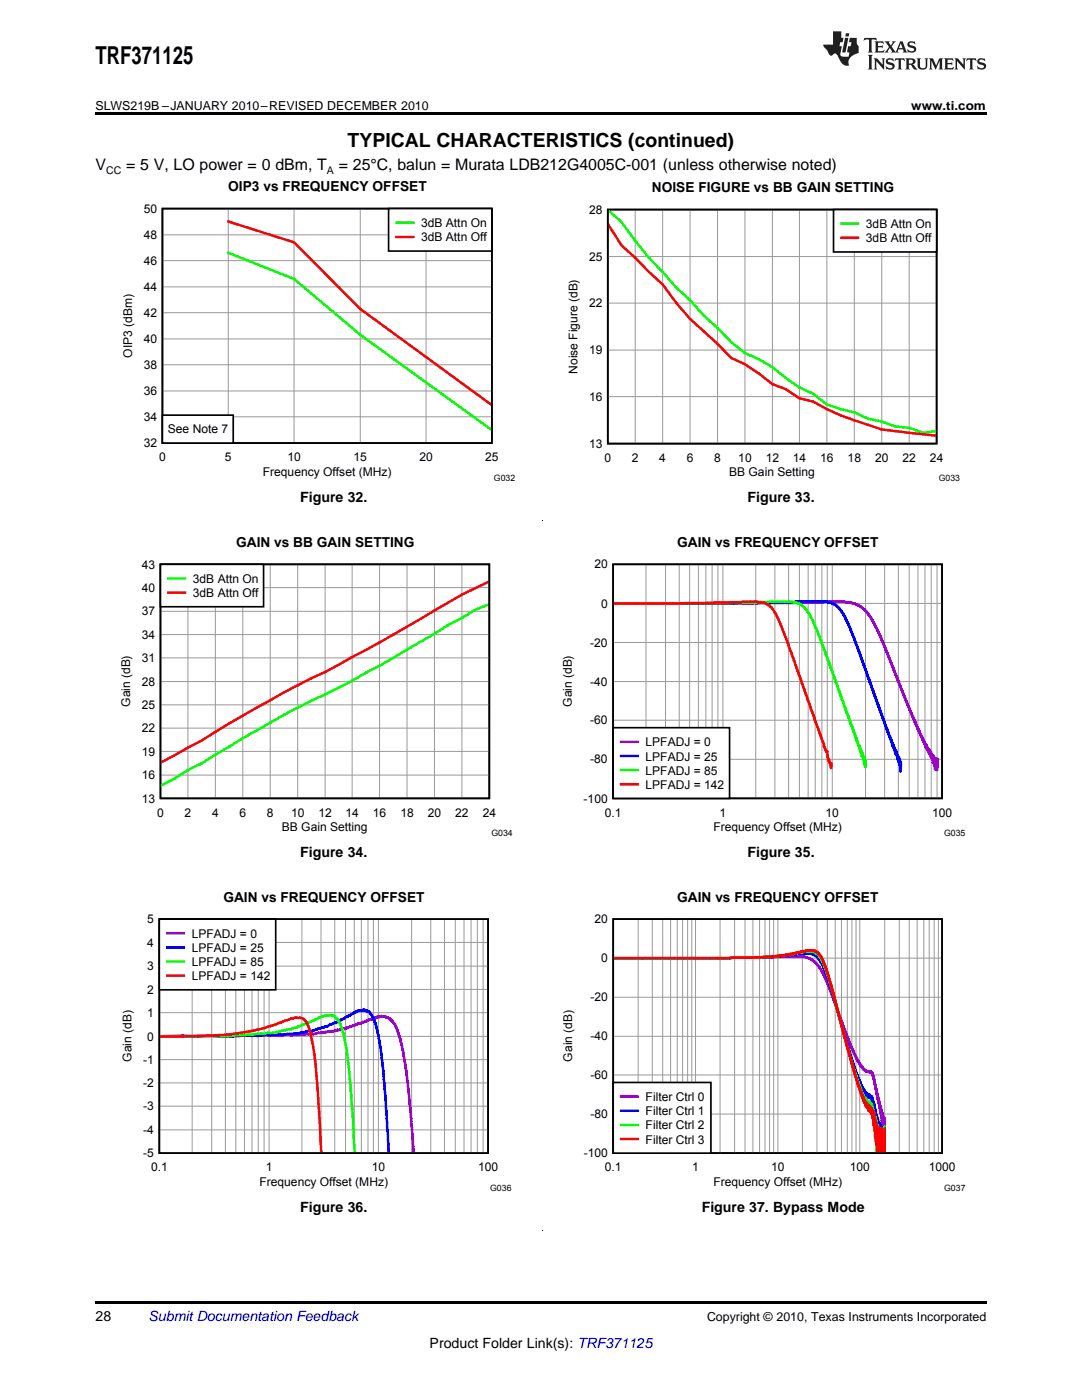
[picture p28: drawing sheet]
<svg xmlns="http://www.w3.org/2000/svg" width="216mm" height="279mm" viewBox="0 0 216 279" stroke-linecap="round" stroke-linejoin="round" font-family="sans-serif">
<defs><g id="words">
<text font-size="4.9" x="19" y="12.8">TRF371125</text>
<text font-size="3.9" x="69.4" y="29.3">TYPICAL CHARACTERISTICS (continued)</text>
<g font-size="3.2">
<text x="19" y="34">V</text>
<text x="25.2" y="34">= 5 V, LO power = 0 dBm, T</text>
<text x="67.6" y="34">= 25°C, balun = Murata LDB212G4005C-001 (unless otherwise noted)</text>
</g>
<g font-size="2.8">
<text x="59.9" y="100.2">Figure 32.</text>
<text x="149.2" y="100.2">Figure 33.</text>
<text x="59.9" y="171">Figure 34.</text>
<text x="149.2" y="171">Figure 35.</text>
<text x="59.9" y="241.8">Figure 36.</text>
<text x="140" y="241.8">Figure 37. Bypass Mode</text>
<text x="19" y="263.6">28</text>
<text x="85.7" y="269">Product Folder Link(s): TRF371125</text>
</g>
<text font-size="2.8" fill="#0000c8" x="29.6" y="263.6">Submit Documentation Feedback</text>
<g font-size="2.7">
<text x="45.5" y="38.1">OIP3 vs FREQUENCY OFFSET</text>
<text x="130.1" y="38.3">NOISE FIGURE vs BB GAIN SETTING</text>
<text x="47.1" y="109.1">GAIN vs BB GAIN SETTING</text>
<text x="135.1" y="109.1">GAIN vs FREQUENCY OFFSET</text>
<text x="44.6" y="180">GAIN vs FREQUENCY OFFSET</text>
<text x="135.1" y="179.9">GAIN vs FREQUENCY OFFSET</text>
</g>
<g font-size="2.5">
<text x="19" y="21.9">SLWS219B –JANUARY 2010–REVISED DECEMBER 2010</text>
<text x="181.8" y="21.9">www.ti.com</text>
<text x="141.1" y="263.6">Copyright © 2010, Texas Instruments Incorporated</text>
</g>
<g font-size="2.4">
<text x="28.7" y="47.7">48</text>
<text x="28.7" y="42.5">50</text>
<text x="84" y="45.4">3dB Attn On</text>
<text x="117.5" y="42.7">28</text>
<text x="172.8" y="45.6">3dB Attn On</text>
<text x="28.7" y="52.8">46</text>
<text x="84" y="48.2">3dB Attn Off</text>
<text x="117.5" y="52">25</text>
<text x="172.8" y="48.4">3dB Attn Off</text>
<text x="28.7" y="58.1">44</text>
<text x="28.7" y="63.2">42</text>
<text x="117.5" y="61.3">22</text>
<text x="26.3" y="71.4" transform="rotate(-90 26.3 71.4)">OIP3 (dBm)</text>
<text x="28.7" y="68.5">40</text>
<text x="117.5" y="70.7">19</text>
<text x="28.7" y="73.6">38</text>
<text x="115.2" y="74.6" transform="rotate(-90 115.2 74.6)">Noise Figure (dB)</text>
<text x="28.7" y="78.9">36</text>
<text x="117.5" y="80">16</text>
<text x="28.7" y="89.2">32</text>
<text x="28.7" y="84">34</text>
<text x="33.5" y="86.5">See Note 7</text>
<text x="117.5" y="89.4">13</text>
<text x="31.7" y="92.1">0</text>
<text x="44.9" y="92.1">5</text>
<text x="52.4" y="94.9">Frequency Offset (MHz)</text>
<text x="57.3" y="92.1">10</text>
<text x="70.6" y="92.1">15</text>
<text x="83.7" y="92.1">20</text>
<text x="96.8" y="92.1">25</text>
<text x="120.6" y="92.2">0</text>
<text x="126.1" y="92.2">2</text>
<text x="131.6" y="92.2">4</text>
<text x="137" y="92.2">6</text>
<text x="142.5" y="92.2">8</text>
<text x="145.5" y="95">BB Gain Setting</text>
<text x="147.3" y="92.2">10</text>
<text x="152.8" y="92.2">12</text>
<text x="158.2" y="92.2">14</text>
<text x="163.7" y="92.2">16</text>
<text x="169.1" y="92.2">18</text>
<text x="174.6" y="92.2">20</text>
<text x="180.1" y="92.2">22</text>
<text x="185.6" y="92.2">24</text>
<text x="28.3" y="113.5">43</text>
<text x="118.6" y="113.5">20</text>
<text x="28.3" y="118.1">40</text>
<text x="38.5" y="116.4">3dB Attn On</text>
<text x="38.5" y="119.2">3dB Attn Off</text>
<text x="28.3" y="122.8">37</text>
<text x="119.9" y="121.3">0</text>
<text x="28.3" y="127.5">34</text>
<text x="117.8" y="129">-20</text>
<text x="28.3" y="136.9">28</text>
<text x="28.3" y="132.1">31</text>
<text x="117.8" y="136.8">-40</text>
<text x="26" y="141.1" transform="rotate(-90 26 141.1)">Gain (dB)</text>
<text x="28.3" y="141.5">25</text>
<text x="114.1" y="141.1" transform="rotate(-90 114.1 141.1)">Gain (dB)</text>
<text x="28.3" y="146.1">22</text>
<text x="117.8" y="144.6">-60</text>
<text x="128.8" y="149">LPFADJ = 0</text>
<text x="28.3" y="155.5">16</text>
<text x="28.3" y="150.8">19</text>
<text x="117.8" y="152.4">-80</text>
<text x="128.8" y="151.8">LPFADJ = 25</text>
<text x="128.8" y="154.6">LPFADJ = 85</text>
<text x="28.3" y="160.2">13</text>
<text x="116.5" y="160.2">-100</text>
<text x="128.8" y="157.4">LPFADJ = 142</text>
<text x="31.4" y="163">0</text>
<text x="36.8" y="163">2</text>
<text x="42.3" y="163">4</text>
<text x="47.8" y="163">6</text>
<text x="53.3" y="163">8</text>
<text x="56.2" y="165.8">BB Gain Setting</text>
<text x="58.1" y="163">10</text>
<text x="63.5" y="163">12</text>
<text x="68.9" y="163">14</text>
<text x="74.4" y="163">16</text>
<text x="79.9" y="163">18</text>
<text x="85.4" y="163">20</text>
<text x="90.8" y="163">22</text>
<text x="96.3" y="163">24</text>
<text x="120.7" y="163">0.1</text>
<text x="142.3" y="165.8">Frequency Offset (MHz)</text>
<text x="143.6" y="163">1</text>
<text x="164.7" y="163">10</text>
<text x="186" y="163">100</text>
<text x="29.4" y="184.3">5</text>
<text x="118.6" y="184.3">20</text>
<text x="29.4" y="188.9">4</text>
<text x="38.3" y="187.2">LPFADJ = 0</text>
<text x="38.3" y="190">LPFADJ = 25</text>
<text x="29.4" y="193.6">3</text>
<text x="38.3" y="192.8">LPFADJ = 85</text>
<text x="38.3" y="195.6">LPFADJ = 142</text>
<text x="120" y="192.1">0</text>
<text x="29.4" y="202.9">1</text>
<text x="29.4" y="198.3">2</text>
<text x="117.8" y="199.9">-20</text>
<text x="29.4" y="207.7">0</text>
<text x="117.8" y="207.7">-40</text>
<text x="26.2" y="211.9" transform="rotate(-90 26.2 211.9)">Gain (dB)</text>
<text x="28.6" y="212.3">-1</text>
<text x="114.1" y="211.9" transform="rotate(-90 114.1 211.9)">Gain (dB)</text>
<text x="117.8" y="215.4">-60</text>
<text x="28.6" y="221.6">-3</text>
<text x="28.6" y="216.9">-2</text>
<text x="128.8" y="219.8">Filter Ctrl 0</text>
<text x="28.6" y="226.3">-4</text>
<text x="117.8" y="223.2">-80</text>
<text x="128.8" y="222.6">Filter Ctrl 1</text>
<text x="128.8" y="225.4">Filter Ctrl 2</text>
<text x="28.6" y="231">-5</text>
<text x="30.1" y="233.8">0.1</text>
<text x="53" y="233.8">1</text>
<text x="74.2" y="233.8">10</text>
<text x="95.4" y="233.8">100</text>
<text x="116.5" y="231">-100</text>
<text x="120.7" y="233.8">0.1</text>
<text x="128.8" y="228.2">Filter Ctrl 3</text>
<text x="138.1" y="233.8">1</text>
<text x="153.9" y="233.8">10</text>
<text x="169.6" y="233.8">100</text>
<text x="185.3" y="233.8">1000</text>
<text x="51.8" y="236.6">Frequency Offset (MHz)</text>
<text x="142.4" y="236.6">Frequency Offset (MHz)</text>
</g>
<g font-size="2.1">
<text x="21.2" y="34.6">CC</text>
<text x="65.2" y="34.6">A</text>
</g>
<g font-size="1.7">
<text x="98.6" y="95.9">G032</text>
<text x="187.3" y="96">G033</text>
<text x="98.1" y="166.8">G034</text>
<text x="188.4" y="166.8">G035</text>
<text x="97.8" y="237.6">G036</text>
<text x="188.4" y="237.6">G037</text>
</g>
</g></defs>
<g fill="#231f20">
<path d="M172.5 7.6l-.1 .5 .4-.2h.6v.1v2.1l-.2 .4h.9l-.2-.4v-2.1l.1-.1h.5l.5 .2-.2-.5zM174.5 8.3l.2 .3v1.5l-.2 .4h1.8l.2-.6a1.04 1.04 0 0 1-1.3 .2v-.7h.6l.3 .2v-.6l-.3 .2h-.6v-.6l.8-.1 .4 .3-.2-.5zM176.5 8.3l.9 1.1-.9 1.1h.8l-.2-.2 .4-.7 .5 .7-.2 .2h1.5l-.2-.2 .2-.4h.9l.1 .4-.2 .2h1l-.3-.3-.7-1.9h-.5l-.9 2-.8-1 .9-1h-.8l.1 .3-.4 .5-.3-.6 .1-.2zM179.7 8.6l.4 1h-.7zM181.3 8.4a.63 .63 0 0 0-.2 .7 .63 .63 0 0 0 .6 .4l.6 .2 .1 .2a.75 .75 0 0 1-.7 .4 .75 .75 0 0 1-.6-.5l.1 .7 .1-.1a1.11 1.11 0 0 0 1.5-.6 1.13 1.13 0 0 0-1.2-.8l-.1-.4a1.04 1.04 0 0 1 1.2 .2l-.2-.5-.2 .1-.4-.2zM173.2 10.9l.2 .4v2.2l-.2 .4h1l-.3-.4v-2.2l.3-.4zM174.3 11.6l.3 .4v1.5l-.3 .4h.8l-.2-.4v-1.3l1.5 1.7v-1.9l.2-.4h-.7l.2 .4v.9l-1.1-1.3zM177 11.8a.62 .62 0 0 0-.2 .7 .62 .62 0 0 0 .6 .4l.6 .1 .1 .3a.76 .76 0 0 1-.7 .3 .76 .76 0 0 1-.7-.4l.2 .7 .1-.1a1.11 1.11 0 0 0 1.5-.6 1.13 1.13 0 0 0-1.2-.8l-.1-.4a1.04 1.04 0 0 1 1.2 .2l-.2-.6-.2 .1-.5-.1zM178.7 11.6l-.2 .6a.61 .61 0 0 1 .8-.3v1.6l-.2 .4h.9l-.2-.4v-1.6a.63 .63 0 0 1 .7 .3l-.1-.6zM180.6 11.6l.3 .4v1.5l-.3 .4h1l-.2-.2-.1-.8 .6 .2a.76 .76 0 0 0 1.2 .7l-1-1a.58 .58 0 0 0 .6-.5 .58 .58 0 0 0-.5-.6zM181.4 11.9h.1a.45 .45 0 0 1 .5 .1 .45 .45 0 0 1 .1 .5l-.8 .2zM182.9 11.6l.2 .2a2.17 2.17 0 0 0 .3 1.9 .99 .99 0 0 0 1.6-.6v-1.1l.2-.4h-.7l.2 .2a1.92 1.92 0 0 1-.2 1.8 .6 .6 0 0 1-.9-.5v-1.1l.2-.4zM185.4 11.6l.2 .4v1.5l-.2 .4h.7l-.2-.4v-1.4l.8 1.8 .8-1.8v1.4l-.2 .4h.9l-.2-.4v-1.5l.2-.4h-.8l-.6 1.5-.6-1.5zM188.4 11.6l.2 .4v1.5l-.2 .4h1.8l.1-.6a1.04 1.04 0 0 1-1.2 .1v-.6h.5l.4 .2v-.6l-.4 .2h-.5v-.7h.8l.3 .3-.1-.6zM190.5 11.6l.2 .4v1.5l-.2 .4h.7l-.2-.4v-1.3l1.5 1.7v-1.9l.2-.4h-.7l.2 .4v.9l-1.1-1.3zM192.9 11.6l-.1 .6a.61 .61 0 0 1 .7-.3l.1 1.6-.3 .4h1l-.3-.4 .1-1.6a.63 .63 0 0 1 .7 .3l-.1-.6zM195.2 11.8a.62 .62 0 0 0-.2 .7 .62 .62 0 0 0 .6 .4l.6 .1 .1 .3a.76 .76 0 0 1-.7 .3 .76 .76 0 0 1-.6-.4l.1 .7 .1-.1a1.11 1.11 0 0 0 1.6-.6 1.13 1.13 0 0 0-1.3-.8l-.1-.4a1.04 1.04 0 0 1 1.2 .2l-.1-.6-.2 .1-.5-.1z"/>
<path d="M166.2 6.3v2.6h-1.9v.4l.8 .9a.91 .91 0 0 0 1 .8 .56 .56 0 0 1 .5-.3 .56 .56 0 0 1 .5 .3l.4 .8a1.53 1.53 0 0 0 1.9 1.2 1.54 1.54 0 0 1 1-2.1l.9-.3v-1.4a1.52 1.52 0 0 1-.4-1.6h-1.3l-.2 .8h.5l-.2 .8h-.5l-.1 1v.2l.4 .1-.2 .8a1.93 1.93 0 0 1-1.6-.3l.3-1.8h-.5l.2-.8h.4l.2-.8h-.4v-1.3zM168.6 7.6l-.6 2.9h.7l.6-2.9zM168.8 6.6l-.1 .7h.6l.2-.7z"/>
</g>
<path d="M32.4 41.6h65.7v46.8h-65.7z" fill="none" stroke="#000" stroke-width=".33"/>
<path d="M32.4 57.3h65.8M32.4 52h65.8M32.4 46.9h65.8M45.5 41.6v46.9M58.7 41.6v46.9M71.9 41.6v46.9M85 41.6v46.9M32.4 78h65.8M32.4 72.8h65.8M32.4 67.6h65.8M32.4 62.4h65.8M32.4 83.2h65.8" fill="none" stroke="#999" stroke-width=".2"/>
<path d="M45.5 50.4l13.2 5.3 13.2 11.1 26.2 19" fill="none" stroke="#0f0" stroke-width=".5"/>
<path d="M45.5 44.2l13.2 4.2 13.2 13.3 26.2 19.1" fill="none" stroke="#f00" stroke-width=".5"/>
<path d="M32.4 82.8h14.1v5.6h-14.1z" fill="#fff"/>
<path d="M32.4 82.8h14.1v5.6h-14.1z" fill="none" stroke="#000" stroke-width=".33"/>
<path d="M77.5 41.6h20.6v8.5h-20.6z" fill="#fff"/>
<path d="M77.5 41.6h20.6v8.5h-20.6zM121.3 41.8h65.6v46.7h-65.6z" fill="none" stroke="#000" stroke-width=".33"/>
<path d="M79.1 44.5h3.3M121.3 41.9l2.7 2.4 2.7 3.7 2.8 3.4 2.7 2.9 2.8 3.1 2.7 2.5 2.7 3.1 2.8 2.5 2.7 2.8 2.7 2.1 2.8 1.3 2.7 1.6 2.7 2.1 2.7 1.9 2.8 1.3 2.7 2.1 2.7 .9 2.8 .7 2.7 1.3 2.7 .5 2.8 1 2.7 .3 2.8 1 2.7-.4" fill="none" stroke="#0f0" stroke-width=".5"/>
<path d="M79.1 47.3h3.3M121.3 44.7l2.7 4.3 8.2 7.8 2.8 3.7 2.7 3.1 5.5 5 2.7 2.8 2.7 1.3 2.8 1.8 2.7 2.2 2.7 1 2.7 1.8 2.8 .7a55.8 55.8 0 0 0 13.6 5.5l11 1.3" fill="none" stroke="#f00" stroke-width=".5"/>
<g fill="none" stroke="#999" stroke-width=".2">
<path d="M121.3 51.2h65.7M126.7 41.8v46.8M132.2 41.8v46.8M137.7 41.8v46.8M143.2 41.8v46.8M148.6 41.8v46.8M154.1 41.8v46.8M159.5 41.8v46.8M165 41.8v46.8M170.5 41.8v46.8M175.9 41.8v46.8M181.4 41.8v46.8"/>
<path d="M121.3 79.2h65.7M121.3 69.9h65.7M121.3 60.5h65.7"/>
</g>
<path d="M166.3 41.8h20.6v8.5h-20.6z" fill="#fff"/>
<path d="M166.3 41.8h20.6v8.5h-20.6zM32 112.6h65.6v46.7h-65.6z" fill="none" stroke="#000" stroke-width=".33"/>
<path d="M167.9 44.6h3.3M97.6 120.6l-2.7 1.1-2.7 1.6-2.8 1.4a275.7 275.7 0 0 1-24.5 13.9l-2.8 1.2a238.7 238.7 0 0 0-21.9 12.6l-2.7 1.3-2.7 1.7-2.7 1.4" fill="none" stroke="#0f0" stroke-width=".5"/>
<path d="M167.9 47.5h3.3M97.6 116l-5.4 2.7-5.5 3.1a469.9 469.9 0 0 1-21.8 12.3 252.9 252.9 0 0 0-24.7 13.7l-8.1 4.4" fill="none" stroke="#f00" stroke-width=".5"/>
<g fill="none" stroke="#999" stroke-width=".2">
<path d="M32 117.3h65.7M37.5 112.6v46.8M43 112.6v46.8M48.4 112.6v46.8M53.9 112.6v46.8M59.4 112.6v46.8M64.9 112.6v46.8M70.3 112.6v46.8M75.7 112.6v46.8M81.2 112.6v46.8M86.7 112.6v46.8M92.2 112.6v46.8"/>
<path d="M32 136h65.7M32 131.3h65.7M32 126.6h65.7M32 122h65.7M32 154.7h65.7M32 150h65.7M32 145.3h65.7M32 140.7h65.7"/>
</g>
<path d="M32 112.6h20.6v8.5h-20.6z" fill="#fff"/>
<path d="M32 112.6h20.6v8.5h-20.6zM122.3 112.6h65.7v46.7h-65.7z" fill="none" stroke="#000" stroke-width=".33"/>
<path d="M33.6 115.4h3.3M122.4 120.4h17.9l17.6-.3 .9 .2 1 .4 1.1 1 .5 .7 .9 1.6 1.2 3 6.3 17.6 .7 1.8 .3 1.2h.1v-.2l.1 .6v-.2l.1 .4 .1-.1v.6l.2 .1 .1 .6v-.5l.1 .7M171.6 149.5l.2 .8 .1-.4 .1 .6M172 150v.9v-.6l.2 .8M172.2 151l.1 .6v-.6M172.3 151.5l.2 .9M172.5 151.9v.7v-1.5l.1 2M172.8 152.6v.3l-.1-1-.1 1.1" fill="none" stroke="#0f0" stroke-width=".5"/>
<path d="M33.6 118.3h3.3M122.4 120.4h13.4l15.2-.3a4.2 4.2 0 0 1 4 2.7l2.9 7.5 6.3 17.8 .2 .9 .4 1 .1-.1 .1 .2 .1-.1 .1 1.5 .1 .4 .1-.4 .1 .7 .1-.1 .1 .3 .1 .9 .1-.9" fill="none" stroke="#f00" stroke-width=".5"/>
<g fill="none" stroke="#999" stroke-width=".2">
<path d="M128.9 112.6v46.8M132.8 112.6v46.8M135.5 112.6v46.8M137.6 112.6v46.8M139.4 112.6v46.8M140.8 112.6v46.8M142.1 112.6v46.8M143.3 112.6v46.8M144.2 112.6v46.8M150.8 112.6v46.8M154.6 112.6v46.8M157.4 112.6v46.8"/>
<path d="M159.5 112.6v46.8M161.3 112.6v46.8M162.7 112.6v46.8M164 112.6v46.8M165.1 112.6v46.8M166.1 112.6v46.8M172.7 112.6v46.8M176.5 112.6v46.8M179.3 112.6v46.8M181.4 112.6v46.8M183.2 112.6v46.8M184.6 112.6v46.8"/>
<path d="M185.8 112.6v46.8M187 112.6v46.8M122.3 136h65.8M122.3 128.2h65.8M122.3 120.4h65.8M122.3 151.5h65.8M122.3 143.7h65.8"/>
</g>
<g fill="none" stroke="#90c" stroke-width=".5">
<path d="M122.4 120.4h28.6l10.8-.1 2.4-.2h4.4l1.9 .3 1.2 .6 .8 .6 .7 .8 1.1 1.7 2.5 5.4 5.5 14.2M182.3 143.6l.3 .6M182.6 144.1l.1 .2M182.7 144.1v.4M182.7 144.4l.3 .8 .1-.1M183.1 145.1v.3M183.1 145.3l.1 .1M183.2 145.3v.3M183.2 145.5v.1M183.2 145.5l.2 .6M183.4 146.1h.1M183.5 146.3v-.2l.3 .9"/>
<path d="M183.8 146.9l.1 .2M183.9 147l.1 .3M184 147.1l.1 .3M184.1 147.2v.4M184.2 147.5l-.1 .1M184.2 147.4v.4v-.2l.1 .4M184.3 147.9l.2 .4M184.4 148v.2M184.5 148.2l.1 .2M184.5 148v.4M184.6 148.3v.3M184.6 148.5l.1 .1"/>
<path d="M184.7 148.5v.4M184.7 148.8h.1M184.7 148.7v.5l.1-.6v.4M184.8 148.9l.1 .2M184.9 149l.1 .5v-.5M185 149.1l.1 .4M185.1 149.2v.7M185.1 149.7l.1 .1M185.2 149.4v.6M185.2 149.6l.1 .4M185.3 149.5v.7l.1-.2M185.4 149.9v.4"/>
<path d="M185.4 150.1l.1-.5v.9M185.5 150.5l.1-.4v.5M185.6 150.2v.3M185.6 150v.9M185.6 150.3l.1 .1M185.7 150.3v.8M185.7 150.8h.1M185.8 150.2l.1 .9M185.9 150.5v.8M186 150.9l-.1 .1M186 150.8v.6M186 151l.1 .2"/>
<path d="M186.1 150.9v.6M186.1 151v.5M186.1 151v1.3l.1-1.1M186.3 151.7l-.1-.9v1.1M186.3 150.9v1.3M186.3 151.8l.1-.8v1.2M186.5 151.5l-.1 .6M186.5 151.3v1.5M186.5 151.6l.1 .1M186.7 152.6l-.1-1.1v1.4v-1.4v2M186.7 151.4v1.5M186.8 151.9l-.1 .3"/>
<path d="M186.8 151.5v2.1M186.9 152.4l-.1 .5M186.9 151.7v1.8M186.9 152.4l.1 .5M187 151.8v1.9M187 152.7l.1-1.2v1.4"/>
</g>
<g fill="none" stroke="#00f" stroke-width=".5">
<path d="M122.4 120.4h24.7l9.4-.1 4.2-.3h3.9l1.4 .3 .9 .5 .7 .7 .6 .9 1.2 2.3 2.2 5.8 5.1 14.2M176.7 144.7v.1M176.7 144.7l.5 1.4M177.2 146l.2 .6M177.4 146.5v.4M177.4 146.8l.1 .3M177.5 147v.1M177.5 147.1l.2 .3M177.7 147.5v-.2l.1 .7M177.8 147.9l.2 .3M178 148.1l.1 .8M178.2 148.7l-.1 .1"/>
<path d="M178.2 148.6l.1 .3M178.3 148.6v.5M178.3 149h.1M178.3 148.9l.1 .6M178.4 149.3l.1 .2M178.5 149.3l.1 .8 .1-.1M178.7 149.7l.1 .8M178.8 150.3l.1 .5v-.3M178.8 149.9v.6M178.9 150.7l.1-.1v.4M179 150.9l.1 .3M179.1 150.7v.6"/>
<path d="M179.2 151l-.1 .1M179.2 150.9v.8M179.2 151.5l.1 .1M179.3 151v.8M179.3 151.2v.6M179.3 151.5v.5l.1-.7v1M179.4 151.8l.1 .6M179.5 151.5l.1 1.4v-.7M179.7 152.4l-.1 .1M179.7 151.9v2l.1-1.7"/>
</g>
<path d="M122.3 145.2h23.3v14.1h-23.3z" fill="#fff"/>
<path d="M122.3 145.2h23.3v14.1h-23.3zM31.8 183.4h65.6v46.7h-65.6z" fill="none" stroke="#000" stroke-width=".33"/>
<path d="M123.9 148h3.3M31.8 206.8l4.6-.1 3.1 .1 2.3-.1h14.7l.4-.2h.9l.3 .2 4.1-.5 .3 .2 1.1-.3h1.2l.2-.2 1.5-.1 .3-.1 .2 .1 .4-.3 .5 .1 .2-.3 .5 .1 .5-.3 .3 .1 .3-.3 1.2-.3 .1-.2 .2 .1 .1-.2h.6l.5-.4a.71 .71 0 0 0 .9-.3v.1l.3-.3h.7v-.1l.6-.1v-.2l.3 .1v-.2l.5 .1 .4-.2h.8l1.3 .8v.2l.6 .6v.3l.4 .6 1 3.4 .9 4.9 .8 7.6 .7 8.9" fill="none" stroke="#90c" stroke-width=".5"/>
<path d="M123.9 150.9h3.3M31.8 206.8l10-.1a38.1 38.1 0 0 0 7 0h2.6a5.6 5.6 0 0 1 2.6-.1l2.5-.1 .8-.2a26.8 26.8 0 0 0 5.7-.8l2.3-.7 1.5-.7 .2 .1 .5-.4 1.9-.9 1.2-.8h.3l.1-.2h.2l.3-.2 .6 .1 .3-.3 .2 .2 .2-.2 .3 .4 .1-.2 .3 .2h.1l.4 .5a14.2 14.2 0 0 1 1.8 5.8l.5 3.9 .6 6.6 .7 11.4M74.3 202.8h.1" fill="none" stroke="#00f" stroke-width=".5"/>
<path d="M123.9 153.7h3.3M31.8 206.8l13.4-.1 3.6-.1 3.3-.4 .7 .1 .6-.2 .6 .1 2.5-.5a4.6 4.6 0 0 0 2.3-.6h.4l3.8-1.7a7.3 7.3 0 0 1 3.3-.8l.2 .2 .1-.1a4.9 4.9 0 0 1 1.8 3.2 73.7 73.7 0 0 1 1.8 14.6l.6 9.6" fill="none" stroke="#0f0" stroke-width=".5"/>
<path d="M123.9 156.5h3.3M31.8 206.8a93.1 93.1 0 0 0 17-.8 34.8 34.8 0 0 0 8.1-2.3l.9-.3a3.2 3.2 0 0 1 2.9 .1l.5 .7a17.5 17.5 0 0 1 1.5 6.3l.7 6.9 .7 12.7" fill="none" stroke="#f00" stroke-width=".5"/>
<g fill="none" stroke="#999" stroke-width=".2">
<path d="M31.8 197.5h65.7M31.8 192.8h65.7M31.8 188.1h65.7M38.3 183.4v46.8M42.2 183.4v46.8M45 183.4v46.8M47.1 183.4v46.8M48.8 183.4v46.8M50.3 183.4v46.8M51.5 183.4v46.8M52.7 183.4v46.8M53.7 183.4v46.8"/>
<path d="M60.2 183.4v46.8M64.1 183.4v46.8M66.8 183.4v46.8M68.9 183.4v46.8M70.7 183.4v46.8M72.1 183.4v46.8M73.4 183.4v46.8M74.5 183.4v46.8M75.5 183.4v46.8M82.1 183.4v46.8M86 183.4v46.8M88.7 183.4v46.8"/>
<path d="M90.8 183.4v46.8M92.6 183.4v46.8M94 183.4v46.8M95.2 183.4v46.8M96.4 183.4v46.8M31.8 216.1h65.7M31.8 211.5h65.7M31.8 206.8h65.7M31.8 202.1h65.7M31.8 225.5h65.7M31.8 220.8h65.7"/>
</g>
<path d="M31.8 183.4h23.2v14.1h-23.2z" fill="#fff"/>
<path d="M31.8 183.4h23.2v14.1h-23.2zM122.4 183.4h65.6v46.7h-65.6z" fill="none" stroke="#000" stroke-width=".33"/>
<g fill="none" stroke="#90c" stroke-width=".5">
<path d="M33.4 186.3h3.3M122.4 191.2h23.5l8.3-.1 3.3-.3h2l1.9 .4 1 .6 .8 .8 1.6 2.7 1.6 4.2 2.4 6.9 1.7 4M170.5 210.3l.6 1.4 .1-.1 .8 1.4M172 212.9l.1 .2M172.1 213.1l.1 .3 .1-.1 .4 .4M172.1 213.1v.1M172.6 213.5v.2M172.7 213.6v.1M172.7 213.7l.4 .2M172.9 213.7v.1M173.1 213.9h.5M173.1 213.8v.1"/>
<path d="M173.3 213.9v.1M173.4 213.8v.1M173.5 213.8v.2M173.7 213.9l-.1-.1v.2M173.7 213.9v.1M173.7 213.9l.2 .2M173.8 213.9v.1M173.9 214l.1 .2v-.1l.1 .5M174.1 214.5l.1 .5M174.2 214.9l.1 .1M174.3 214.9l.2 .7M174.5 215.5v.5"/>
<path d="M174.5 215.9l.2 1M174.7 216.7l.1 .6M174.8 217.2l.2 .7M175 217.9v.6v-.1M175 218.3v.6l.1-.1M175.1 218.4v.8M175.1 218.9l.1 .7M175.2 219.4l.1-.2v.9M175.3 219.6l.1 .7M175.4 220.1l.1 .2M175.5 220.6v-.5v1.1l.1-.5v.9M175.7 221.2l-.1 .1"/>
<path d="M175.7 220.8v1.2M175.8 221.4l-.1 .1M175.8 221v1.6M175.8 221.2l.1 1.4M175.9 221.6v1.1M175.9 222.1l.1 .4M176 221.7v2v-.9M176 222.1v1.3M176 222.9l.1 .8M176.1 222.4v1.7M176.1 223.1l.2 1.4M176.2 222.8v1.6"/>
<path d="M176.3 222.8v1.8M176.4 223.5l-.1 .7M176.4 223.3v1.5M176.4 224.2l.1 .6M176.5 223.1v3.3M176.5 223.9v2.2v-1.8"/>
</g>
<g fill="none" stroke="#00f" stroke-width=".5">
<path d="M33.4 189.1h3.3M122.4 191.2l28.2-.1 4.4-.2 4.9-.7h1.7l.6 .2 .5 .2 .8 .9 1.3 2.5 1.4 4.6 3.2 11.2 1.7 5M171.1 214.7l.6 1.5M171.7 216.1l.1 .3M171.8 216.4v.2M171.8 216.5l.1 .3M171.9 216.6l.2 .7M172 216.7v.2M172.1 217.1l.1 .1v.2M172.1 217v.3M172.2 217.4h.1M172.3 217.3l.1 .5"/>
<path d="M172.4 217.7h.1M172.5 217.6v.4M172.5 217.9l.1-.1 .1 .5v-.4M172.6 217.7v.3M172.6 217.9v.3M172.7 218.2l.1 .1M172.8 218.2v.2h.2M172.9 218.1v.3M173 218.3v.3M173 218.4h.1M173.1 218.3v.4v-.2l.1 .1M173.1 218.4v.3"/>
<path d="M173.2 218.5v.5M173.2 218.8l.1-.4v.5M173.3 218.6l.1 .3 .1-.1M173.4 218.5v.6M173.5 218.4v.6v-.3M173.5 218.5v.5M173.6 218.6v.5M173.7 218.8l-.2 .1M173.7 218.7v.5M173.8 218.9l-.1 .2M173.8 218.8v.5M173.9 218.9l-.1 .2"/>
<path d="M173.9 218.8v.5l.1-.2M174 219.1v.5M174 219.1v.2M174 219v.7M174.1 219.3v.6l-.1-.5M174.1 219.7l.1 .3M174.2 219.8v.5M174.2 220.3l.1-.5v1M174.3 220.3l.1 .3M174.4 220.3v1M174.4 220.9l.1-.6v1.5M174.5 221.6h.1"/>
<path d="M174.5 220.9v1.3M174.5 221.5l.1 .1M174.6 221.3l.1 1.7M174.7 222.2l.1 1M174.8 222.4l.1 1.6v-1.1M174.9 223.9l.1-1.1v1.6M175 224v.2M175 222.9v2.3M175.1 223.8l-.1 .1M175.1 223.3v2.4M175.1 224.5l.2 .7M175.2 223.4v3.2"/>
<path d="M175.3 224.2v2.9M175.4 224v3.1l-.1-1.7M175.4 225.3h.1M175.5 224.7v5.4M175.5 224.7v2.6M175.5 224.2v4.4M175.6 225.1l-.1 1.3M175.6 224.9v5.2M175.7 224.8l-.1 .8M175.7 224.5v5.6M175.7 225l.1 3.4M175.8 225v5.1"/>
<path d="M175.8 226.2l.1 .9M175.9 224.8v5.3M176 227.6l-.1 .5M176 225v5.1M176 226.6v2.9M176 225.1v5M176 225.8l.1 2.1M176.1 225.9v4.2M176.2 225.2v4.9v-3.1M176.2 228.1l.1 .6M176.4 227.8l-.1-1.9v4.2M176.4 226.2v3.9"/>
<path d="M176.4 227.5l.1 1.1M176.5 226.5v3.6M176.5 227.7v.3M176.5 227v3.1"/>
</g>
<g fill="none" stroke="#0f0" stroke-width=".5">
<path d="M33.4 191.9h3.3M122.4 191.2l27.8-.1 5.3-.3 5.9-1 1.3 .3 .9 .8 .6 1 1.1 2.9 3.3 12.4 2.2 7.7M161.7 189.8v.1M170.8 214.8l.3 .8M171.1 215.5v.4M171.1 215.9l.2 .3M171.3 216v.4M171.3 216.3l.1 .4M171.4 216.6h.1M171.5 216.5l.1 .6M171.6 216.9l.2 .7M171.7 217.3v.3"/>
<path d="M171.8 217.4v.4M171.8 217.7l.1 .1M171.9 217.7v.4M171.9 217.9h.1v.3M172 218l.1 .3M172.1 218.2v.2M172.1 218.1v.4M172.1 218.4l.1 .2M172.2 218.4l.1 .6M172.4 218.8v.3l-.1-.2M172.4 218.9l.1 .3M172.5 218.9v.5l.1-.1"/>
<path d="M172.6 219.1v.4M172.6 219.2v.1M172.6 219.1v.5M172.7 219.3l-.1 .2M172.7 219.3l.1 .5M172.8 219.4v.5M172.8 219.5l.1 .3M172.9 219.4v.7M172.9 219.7l.1 .1M173.1 219.9v.5l-.1-.7v.4M173.1 219.8v.9M173.3 219.8v.9"/>
<path d="M173.5 219.9v.9M173.1 220.6l.1-.8v.8M173.2 220.3h.1M173.4 220.3h-.1M173.4 220v1M173.4 220.5l.1-.3v.6M173.5 220.3v.4M173.6 220.6l-.1 .2M173.6 220.3v.7M173.6 220.5l.1 .1M173.7 220.3v1M173.7 220.8l.1-.5v1"/>
<path d="M173.8 220.8l.1 .1M173.9 220.3v1.2M173.9 220.8h.1M174 220.6v1.1M174 220.7v.6M174 220.8v1.1M174.1 221.3l-.1 .4M174.1 220.8v1.3M174.1 221.9l.1-.5v.9M174.3 221.6l-.1 .7M174.3 221.5v1.4M174.3 221.8l.1 1.4v-1.3"/>
<path d="M174.5 222.8l-.1 .2M174.5 222.3v1.9M174.5 223.2v.1M174.5 223v1.9M174.6 223.2l-.1 .6M174.6 223v2.7M174.6 223.9l.1 .6M174.7 225.4l.1-2.4v3.6M174.9 224.1l-.1 .8M174.9 223.7v6.4M175 224.7l-.1 .3M175 223.7v4.9"/>
<path d="M175 224.7v2.2M175 224.4v2.7M175 226l.1 1M175.1 224.7v3.9M175.2 227l-.1 1.5M175.2 225.2v4.5M175.3 227.3l-.1 .3M175.3 225v5.1M175.3 225.5l.1 .2M175.4 224.9v5.2M175.5 228.2l-.1 .4M175.5 225.1v5"/>
<path d="M175.5 225.4v2M175.5 225.3v4.8M175.6 227.1l-.1 .9M175.6 226.1v4M175.6 227.3l.1 .2M175.7 225.4v4.7M175.7 229.6l.1-3.8v4.3M175.9 227l-.1 2.7M175.9 226.5v3.6M176 227.5l-.1 1.4M176 226.2v3.9M176 226.2v1.9"/>
<path d="M176 225.2v4.9M176.1 225.4v4.7M176.2 226.6v3.5l-.1-2.5M176.3 227.8l-.1 1.3M176.3 226.6v3.5M176.3 227.1l.1 1.8M176.4 226.2v3.9M176.4 227.9l.1 .1M176.5 227.1v3M176.5 229.6v.5M176.5 224.8v5.3"/>
</g>
<g fill="none" stroke="#f00" stroke-width=".5">
<path d="M33.4 194.7h3.3M122.4 191.2l27.8-.1 4.4-.2 3.4-.5 3.3-.8 1.3 .1 .6 .4 .6 .8 1.4 3.3 3.8 14.6 1.9 6.5M170.9 215.2l.5 1.7M171.4 216.8l.2 .5M171.6 217.2v.2M171.6 217.4v.3v-.3M171.6 217.6l.2 .3v.4l.1-.2v.5l.1-.2M171.7 217.6v.4M172 218.4v.3M172 218.4l.1 .4M172.1 218.6v.4l.1-.1 .1 .4M172.1 218.9v.4"/>
<path d="M172.3 219v.4M172.3 219.3l.1 .6M172.4 219.5l.2 .3M172.5 219.5v.4M172.6 219.6v.6l.2-.1v.6M172.6 219.9v.4M172.7 219.9v.8M172.9 220.1v.7l-.1-.4M172.9 220.7l.1 .1M173 220.4v.7M173.1 220.6l-.1 .1M173.1 220.3v.8"/>
<path d="M173.1 220.8v.1M173.1 220.4v.9M173.2 220.5l-.1 .5M173.2 220.5v.8M173.2 220.5l.1 .3M173.3 220.6v1.1M173.4 221.1l-.1 .1M173.4 220.8v.8M173.4 220.9l.1 .7M173.5 221.1v.2M173.5 220.8v1M173.5 221.4l.2 .1"/>
<path d="M173.6 221v.9M173.7 220.9v.9M173.8 221.3l-.1 .4M173.8 221.1v1M173.8 221.8l.1 .3M173.9 221.2v1.1M173.9 221.5l.1 .3M174 222.2v-.7l.1 .7M174 221.7v1.4M174.1 222v.9M174.1 222.8l.1-1.1v1.8M174.2 222.8l.1 .2"/>
<path d="M174.3 222.6v2M174.5 223.4l-.1 1v-2.4l-.1 1.6M174.5 223v1.5M174.5 223.7v.1M174.5 223.6v2.1M174.5 224.9h.1M174.6 223.7v3.3M174.7 225l-.1 .7M174.7 223.5v3.5M174.7 224.5l.1 1M174.8 224v3.9M174.9 225.7l-.1 .9"/>
<path d="M174.9 224.2v4.3M175 224.9v3.2l-.1-2.6M175 225.4v2M175 225.2v4.9M175 225.7l.1 .8M175.1 225.4v4.7v-2M175.2 225.2v4.9M175.2 227.2l.1 1.8M175.3 225.8v4.3M175.3 228v2.1M175.5 226.9l-.1-1.9v5.1M175.5 227.1v-1.9v4.9"/>
<path d="M175.5 226v4.1M175.5 227.6l.1-2.2v4.7M175.6 227.2l.1 .6M175.7 226v4.1M175.7 226.2l.1 2.3M175.8 225.7v4.4M175.9 227.9l-.1 1.3M175.9 225.2v4.9M176 225.3l-.1 4.8 .1-.3M176 227.7v.7M176 226.1v4M176 228.1l.1 2"/>
<path d="M176.1 226.9v3.2M176.2 228.6l-.1 .3M176.2 227.1v3M176.3 225.9v4.2v-.5M176.4 230.1v-2.7l.1 2.7M176.5 227.4v2.7M176.5 225.2v4.9"/>
</g>
<g fill="none" stroke="#999" stroke-width=".2">
<path d="M122.4 199h65.7M122.4 191.2h65.7M127.3 183.4v46.8M130.2 183.4v46.8M132.2 183.4v46.8M133.8 183.4v46.8M135.1 183.4v46.8M136.2 183.4v46.8M137.2 183.4v46.8M138 183.4v46.8M138.8 183.4v46.8M143.7 183.4v46.8"/>
<path d="M146.6 183.4v46.8M148.7 183.4v46.8M150.2 183.4v46.8M151.6 183.4v46.8M152.6 183.4v46.8M153.6 183.4v46.8M154.4 183.4v46.8M155.2 183.4v46.8M160.1 183.4v46.8M163 183.4v46.8M165.1 183.4v46.8M166.7 183.4v46.8"/>
<path d="M167.9 183.4v46.8M169.1 183.4v46.8M170 183.4v46.8M170.8 183.4v46.8M171.6 183.4v46.8M176.5 183.4v46.8M179.4 183.4v46.8M181.4 183.4v46.8M183 183.4v46.8M184.3 183.4v46.8M185.4 183.4v46.8M186.4 183.4v46.8"/>
<path d="M187.2 183.4v46.8M122.4 214.5h65.7M122.4 206.8h65.7M122.4 222.3h65.7"/>
</g>
<path d="M122.4 216h19.5v14.1h-19.5z" fill="#fff"/>
<path d="M122.4 216h19.5v14.1h-19.5z" fill="none" stroke="#000" stroke-width=".33"/>
<path d="M123.9 218.9h3.4" fill="none" stroke="#90c" stroke-width=".5"/>
<path d="M123.9 221.7h3.4" fill="none" stroke="#00f" stroke-width=".5"/>
<path d="M123.9 224.5h3.4" fill="none" stroke="#0f0" stroke-width=".5"/>
<path d="M123.9 227.3h3.4" fill="none" stroke="#f00" stroke-width=".5"/>
<path d="M108.2 245.5l.1 .1zM19 259.7h177.8v.5h-177.8z" fill="#000"/>
<g fill="#fff">
<path d="M156.1 243.6h.4v.7h-.4z"/>
<path d="M66.9 243.6h.3v.7h-.3z"/>
<path d="M156.1 172.8h.4v.7h-.4z"/>
<path d="M66.9 172.8h.3v.7h-.3z"/>
</g>
<path d="M108.2 103.9l.1 .1z" fill="#000"/>
<g fill="#fff">
<path d="M156.1 102h.4v.7h-.4z"/>
<path d="M66.9 102h.3v.7h-.3z"/>
</g>
<path d="M19 22.5h177.8v.5h-177.8z" fill="#000"/>
<use href="#words"/>
</svg>
